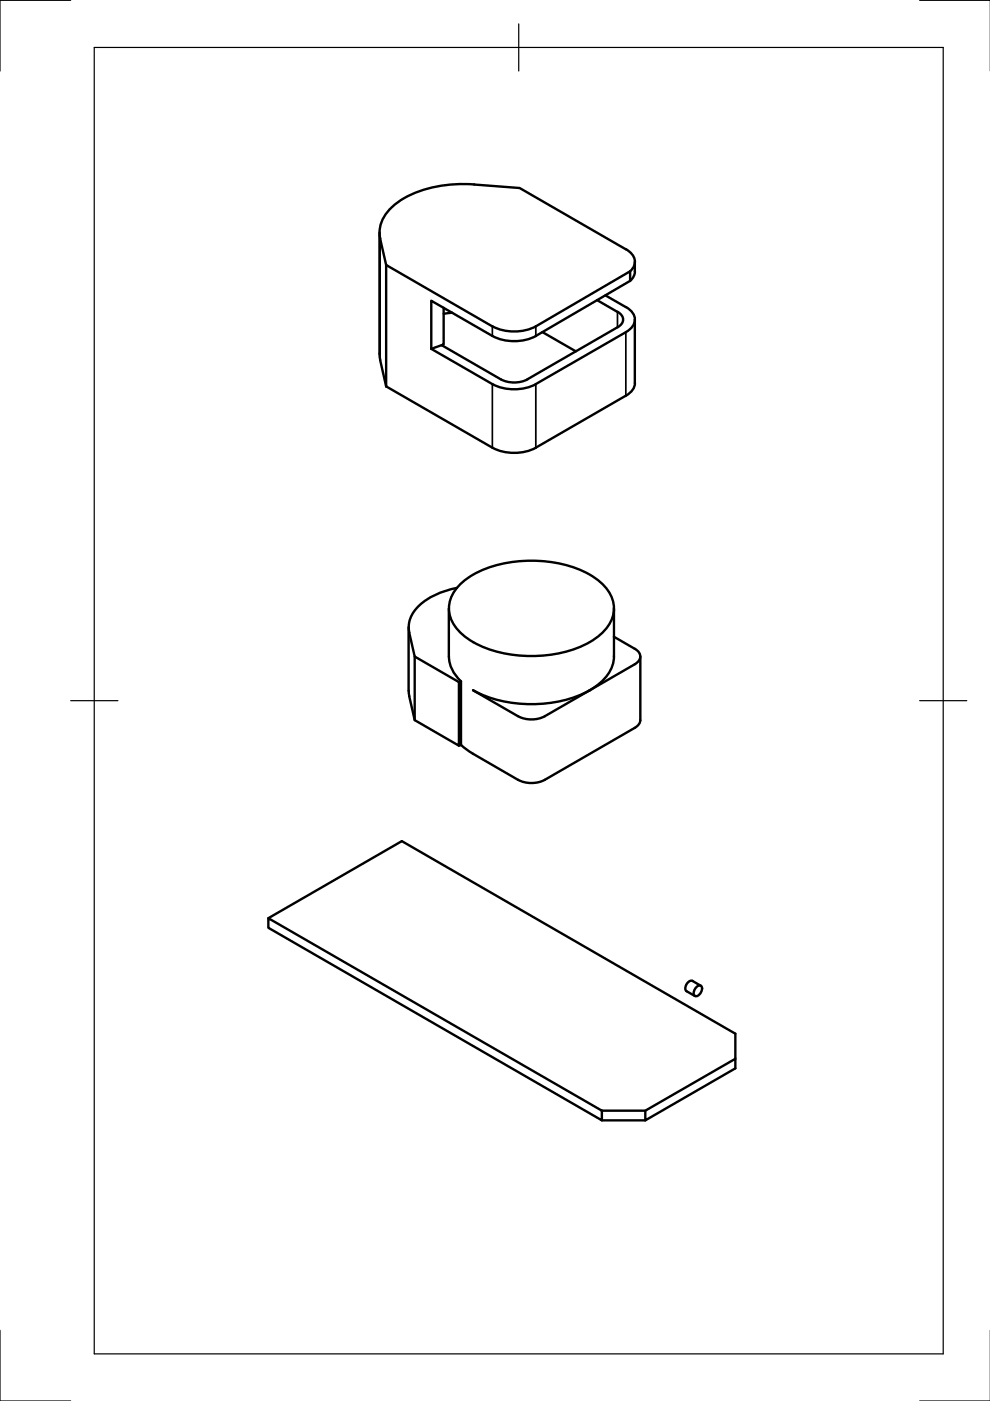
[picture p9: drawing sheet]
<svg xmlns="http://www.w3.org/2000/svg" width="210mm" height="297mm" viewBox="0 0 210 297" stroke-linecap="round" stroke-linejoin="round" font-family="sans-serif">
<!-- layer: Visible -->
<g fill="none" stroke="#000" stroke-width=".51">
<path d="M100.5 39.1l9.7 .8 22.5 13M100.5 39.1a24.8 24.8 0 0 0-16.7 4.2 7.4 7.4 0 0 0-3.2 7.3l1.3 5.6M80.5 49.3v25.7l.1 1.3M81.9 56.2v25.7M81.9 56.2l22.5 13M132.7 52.8a2.78 2.78 0 0 1 1.4 4.1l-.5 .6M133.6 57.5v2l-20 11.7M133.6 57.5l-20 11.7M134.6 55.5v2.1M134.6 57.5l-.1 .9-.9 1.1M80.6 76.4l1.3 5.5M91.4 74l13 7.4"/>
<path d="M94.1 65.3v7.7l-.5 .2M95.9 66.3l-1.8 .2M104.4 71.2l-13-7.4v10.2M104.4 69.2a10.2 10.2 0 0 0 9.2 0M104.4 71.2a10.2 10.2 0 0 0 9.2 0M115 70.4l7.1 4.1M126.6 63.6l4.3 2.5M128.4 62.6l4.3 2.5M130.9 66.1a1.73 1.73 0 0 1 1.2 1.7 1.73 1.73 0 0 1-1.2 1.6l-19.1 11a6.2 6.2 0 0 1-5.6 0l-12.6-7.2-2.2 .8M132.7 70.4l-19.1 11M132.7 65.1a2.76 2.76 0 0 1 1.3 4.2l-1.3 1.1M134.6 67.8v13.4"/>
<path d="M81.9 81.9l22.5 13M104.4 81.4a10.2 10.2 0 0 0 9.2 0M104.4 94.9a10.2 10.2 0 0 0 9.2 0M132.7 83.9l-19.1 11M134.6 81.2a3.3 3.3 0 0 1-1.9 2.7M86.6 133v13.5M87.9 139.2v13.5l9.4 5.4v-13.5M95.2 129v10.2M95.2 139.2a7.3 7.3 0 0 0 2.6 5.3M96.9 124.6a14.7 14.7 0 0 0-9.1 5 5.6 5.6 0 0 0-1 4.5l1.1 5.1 9.4 5.4M97.9 123.5a23.3 23.3 0 0 1 16.5-4.6 22.2 22.2 0 0 1 13 4.6 6.8 6.8 0 0 1 0 10.9 23.3 23.3 0 0 1-16.4 4.6 22.2 22.2 0 0 1-13.1-4.6 6.8 6.8 0 0 1 0-10.9zM130.2 135l4.4 2.5a1.74 1.74 0 0 1 1.2 1.7 1.74 1.74 0 0 1-1.2 1.6l-9.5 5.6"/>
<path d="M130.2 129v10.2a8.8 8.8 0 0 1-5.1 7.1M135.8 139.2v13.5a1.95 1.95 0 0 1-1.2 1.6l-19.1 11a6.2 6.2 0 0 1-5.6 0M86.7 146.4l1.2 6.3M97.3 144.6l.4-.1v13.5l-.4 .1M97.8 157.9l2 1.6 10 5.8M125.1 146.3a27.3 27.3 0 0 1-24.8 0l9.5 5.6M125.1 146.4l-9.6 5.5a6.2 6.2 0 0 1-5.6 0M56.9 194.7l70.7 40.8v2l-70.7-40.8zM56.9 194.7l28.3-16.4 70.7 40.9v5.3M147.7 209.3a.65 .65 0 0 1 1.1-.1 1.54 1.54 0 0 1-1.5 2 1.41 1.41 0 0 1 .4-1.9zM148.6 209l-1.8-1a1.45 1.45 0 0 0-1.2 2.2l1.7 1M127.6 235.5h9.2v2l19.1-11v-2l-19.1 11"/>
<path d="M127.6 237.5h9.2"/>
</g>
<!-- layer: Visible Narrow -->
<path d="M80.6 50.6v25.8M104.4 69.2v2M113.6 69.2v2M130.9 66.1v3.3M132.7 70.4v13.5M104.4 81.4v13.5M113.6 81.4v13.5" fill="none" stroke="#000" stroke-width=".36"/>
<!-- layer: Border -->
<path d="M15 .1h-15v15M20 10.1h180v276.9h-180zM110 5.1v10M195 .1h15M15 148.6h10M195 148.6h10M0 282.1v14.9h15M195 297h15" fill="none" stroke="#000" stroke-width=".25"/>
</svg>
